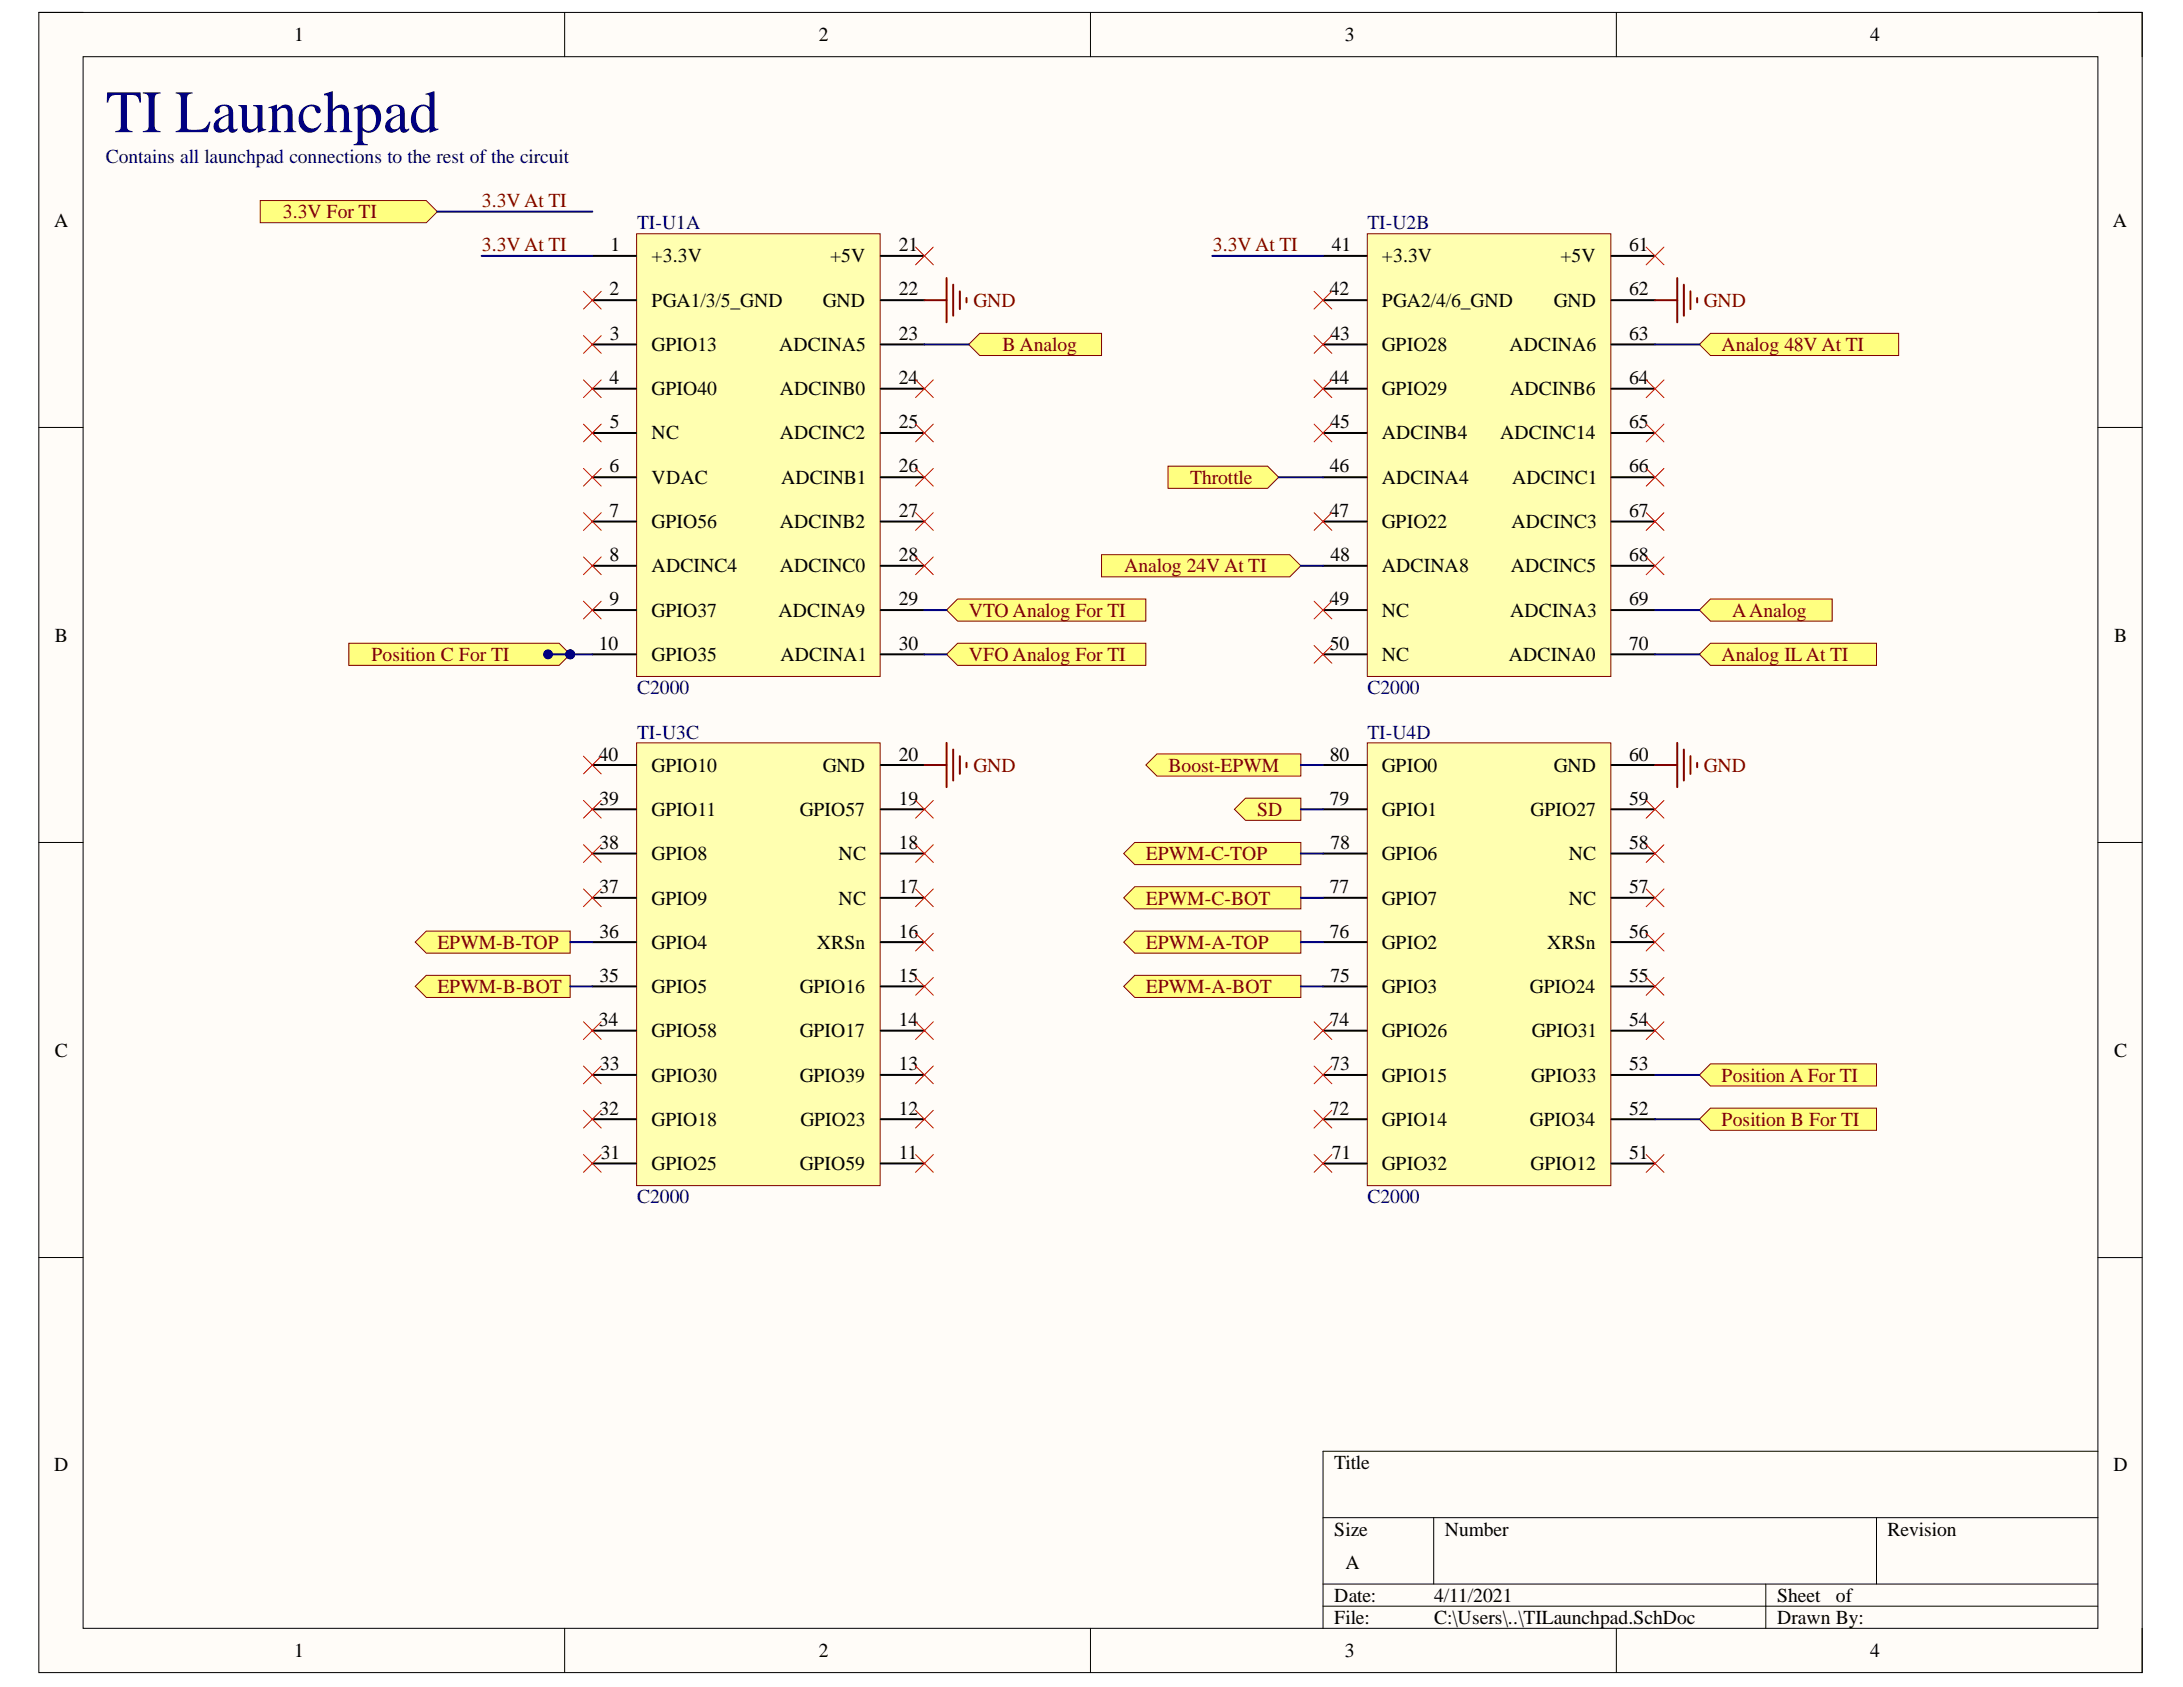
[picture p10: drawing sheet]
<svg xmlns="http://www.w3.org/2000/svg" width="279mm" height="216mm" viewBox="0 0 279 216" stroke-linecap="round" stroke-linejoin="round" font-family="sans-serif">
<defs><g id="words">
<text font-size="7.7" fill="#000080" x="13.5" y="16.9">TI Launchpad</text>
<g font-size="2.5">
<text x="37.6" y="5.2">1</text>
<text x="104.8" y="5.2">2</text>
<text x="172.1" y="5.2">3</text>
<text x="239.4" y="5.2">4</text>
<text x="6.9" y="29">A</text>
<text x="270.4" y="29">A</text>
<text x="78.2" y="32.1">1</text>
<text x="83.4" y="33.6">+3.3V</text>
<text x="106.2" y="33.6">+5V</text>
<text x="115" y="32.1">21</text>
<text x="170.4" y="32.1">41</text>
<text x="176.9" y="33.6">+3.3V</text>
<text x="199.7" y="33.6">+5V</text>
<text x="208.5" y="32.1">61</text>
<text x="78" y="37.8">2</text>
<text x="83.4" y="39.2">PGA1/3/5_GND</text>
<text x="105.3" y="39.2">GND</text>
<text x="115" y="37.8">22</text>
<text x="170.2" y="37.8">42</text>
<text x="176.9" y="39.2">PGA2/4/6_GND</text>
<text x="198.9" y="39.2">GND</text>
<text x="208.5" y="37.8">62</text>
<text x="78.1" y="43.5">3</text>
<text x="83.4" y="44.9">GPIO13</text>
<text x="99.7" y="44.9">ADCINA5</text>
<text x="115" y="43.5">23</text>
<text x="170.3" y="43.5">43</text>
<text x="176.9" y="44.9">GPIO28</text>
<text x="193.2" y="44.9">ADCINA6</text>
<text x="208.5" y="43.5">63</text>
<text x="78" y="49.1">4</text>
<text x="83.4" y="50.6">GPIO40</text>
<text x="99.8" y="50.6">ADCINB0</text>
<text x="115" y="49.1">24</text>
<text x="170.2" y="49.1">44</text>
<text x="176.9" y="50.6">GPIO29</text>
<text x="193.3" y="50.6">ADCINB6</text>
<text x="208.5" y="49.1">64</text>
<text x="78.1" y="54.8">5</text>
<text x="83.4" y="56.2">NC</text>
<text x="99.8" y="56.2">ADCINC2</text>
<text x="115" y="54.8">25</text>
<text x="170.3" y="54.8">45</text>
<text x="176.9" y="56.2">ADCINB4</text>
<text x="192" y="56.2">ADCINC14</text>
<text x="208.5" y="54.8">65</text>
<text x="78" y="60.5">6</text>
<text x="83.4" y="61.9">VDAC</text>
<text x="100" y="61.9">ADCINB1</text>
<text x="115" y="60.5">26</text>
<text x="170.2" y="60.5">46</text>
<text x="176.9" y="61.9">ADCINA4</text>
<text x="193.5" y="61.9">ADCINC1</text>
<text x="208.5" y="60.5">66</text>
<text x="78" y="66.1">7</text>
<text x="78" y="71.8">8</text>
<text x="83.4" y="67.6">GPIO56</text>
<text x="99.8" y="67.6">ADCINB2</text>
<text x="115" y="66.1">27</text>
<text x="115" y="71.8">28</text>
<text x="170.2" y="66.1">47</text>
<text x="170.3" y="71.8">48</text>
<text x="176.9" y="67.6">GPIO22</text>
<text x="193.4" y="67.6">ADCINC3</text>
<text x="208.5" y="66.1">67</text>
<text x="208.5" y="71.8">68</text>
<text x="78" y="77.5">9</text>
<text x="83.4" y="73.2">ADCINC4</text>
<text x="99.8" y="73.2">ADCINC0</text>
<text x="115" y="77.5">29</text>
<text x="170.2" y="77.5">49</text>
<text x="176.9" y="73.2">ADCINA8</text>
<text x="193.4" y="73.2">ADCINC5</text>
<text x="208.5" y="77.5">69</text>
<text x="7" y="82.1">B</text>
<text x="76.6" y="83.1">10</text>
<text x="83.4" y="78.9">GPIO37</text>
<text x="99.6" y="78.9">ADCINA9</text>
<text x="115" y="83.1">30</text>
<text x="170.2" y="83.1">50</text>
<text x="176.9" y="78.9">NC</text>
<text x="193.3" y="78.9">ADCINA3</text>
<text x="208.5" y="83.1">70</text>
<text x="270.6" y="82.1">B</text>
<text x="83.4" y="84.6">GPIO35</text>
<text x="99.9" y="84.6">ADCINA1</text>
<text x="176.9" y="84.6">NC</text>
<text x="193.1" y="84.6">ADCINA0</text>
<text x="76.6" y="97.3">40</text>
<text x="83.4" y="98.8">GPIO10</text>
<text x="105.3" y="98.8">GND</text>
<text x="115" y="97.3">20</text>
<text x="170.2" y="97.3">80</text>
<text x="176.9" y="98.8">GPIO0</text>
<text x="198.9" y="98.8">GND</text>
<text x="208.5" y="97.3">60</text>
<text x="76.7" y="103">39</text>
<text x="83.4" y="104.4">GPIO11</text>
<text x="102.3" y="104.4">GPIO57</text>
<text x="115" y="103">19</text>
<text x="170.2" y="103">79</text>
<text x="176.9" y="104.4">GPIO1</text>
<text x="195.9" y="104.4">GPIO27</text>
<text x="208.5" y="103">59</text>
<text x="76.7" y="108.7">38</text>
<text x="83.4" y="110.1">GPIO8</text>
<text x="107.3" y="110.1">NC</text>
<text x="115" y="108.7">18</text>
<text x="170.3" y="108.7">78</text>
<text x="176.9" y="110.1">GPIO6</text>
<text x="200.8" y="110.1">NC</text>
<text x="208.5" y="108.7">58</text>
<text x="76.7" y="114.3">37</text>
<text x="76.7" y="120">36</text>
<text x="83.4" y="115.8">GPIO9</text>
<text x="107.3" y="115.8">NC</text>
<text x="115" y="114.3">17</text>
<text x="115" y="120">16</text>
<text x="170.2" y="114.3">77</text>
<text x="170.2" y="120">76</text>
<text x="176.9" y="115.8">GPIO7</text>
<text x="200.8" y="115.8">NC</text>
<text x="208.5" y="114.3">57</text>
<text x="208.5" y="120">56</text>
<text x="76.7" y="125.7">35</text>
<text x="83.4" y="121.4">GPIO4</text>
<text x="104.5" y="121.4">XRSn</text>
<text x="115" y="125.7">15</text>
<text x="170.3" y="125.7">75</text>
<text x="176.9" y="121.4">GPIO2</text>
<text x="198" y="121.4">XRSn</text>
<text x="208.5" y="125.7">55</text>
<text x="76.6" y="131.3">34</text>
<text x="83.4" y="127.1">GPIO5</text>
<text x="102.3" y="127.1">GPIO16</text>
<text x="115" y="131.3">14</text>
<text x="170.2" y="131.3">74</text>
<text x="176.9" y="127.1">GPIO3</text>
<text x="195.8" y="127.1">GPIO24</text>
<text x="208.5" y="131.3">54</text>
<text x="7" y="135.2">C</text>
<text x="76.8" y="137">33</text>
<text x="83.4" y="132.8">GPIO58</text>
<text x="102.3" y="132.8">GPIO17</text>
<text x="115" y="137">13</text>
<text x="170.3" y="137">73</text>
<text x="176.9" y="132.8">GPIO26</text>
<text x="196.1" y="132.8">GPIO31</text>
<text x="208.5" y="137">53</text>
<text x="270.6" y="135.2">C</text>
<text x="76.7" y="142.7">32</text>
<text x="83.4" y="138.4">GPIO30</text>
<text x="102.3" y="138.4">GPIO39</text>
<text x="115" y="142.7">12</text>
<text x="170.2" y="142.7">72</text>
<text x="176.9" y="138.4">GPIO15</text>
<text x="196" y="138.4">GPIO33</text>
<text x="208.5" y="142.7">52</text>
<text x="76.9" y="148.3">31</text>
<text x="83.4" y="144.1">GPIO18</text>
<text x="83.4" y="149.8">GPIO25</text>
<text x="102.3" y="149.8">GPIO59</text>
<text x="102.4" y="144.1">GPIO23</text>
<text x="115" y="148.3">11</text>
<text x="170.4" y="148.3">71</text>
<text x="176.9" y="144.1">GPIO14</text>
<text x="176.9" y="149.8">GPIO32</text>
<text x="195.8" y="144.1">GPIO34</text>
<text x="195.9" y="149.8">GPIO12</text>
<text x="208.5" y="148.3">51</text>
<text x="6.9" y="188.3">D</text>
<text x="170.8" y="188">Title</text>
<text x="270.5" y="188.3">D</text>
<text x="170.8" y="196.5">Size</text>
<text x="184.9" y="196.5">Number</text>
<text x="241.6" y="196.5">Revision</text>
<text x="172.2" y="200.7">A</text>
<text x="170.8" y="205">Date:</text>
<text x="170.8" y="207.9">File:</text>
<text x="183.6" y="205">4/11/2021</text>
<text x="183.6" y="207.9">C:\Users\..\TILaunchpad.SchDoc</text>
<text x="227.5" y="205">Sheet</text>
<text x="227.5" y="207.9">Drawn By:</text>
<text x="235" y="205">of</text>
<text x="37.6" y="212.1">1</text>
<text x="104.8" y="212.1">2</text>
<text x="172.1" y="212.1">3</text>
<text x="239.4" y="212.1">4</text>
</g>
<g font-size="2.5" fill="#000080">
<text x="13.5" y="20.8">Contains all launchpad connections to the rest of the circuit</text>
<text x="81.5" y="29.3">TI-U1A</text>
<text x="175" y="29.3">TI-U2B</text>
<text x="81.5" y="88.8">C2000</text>
<text x="175" y="88.8">C2000</text>
<text x="81.5" y="94.5">TI-U3C</text>
<text x="175" y="94.5">TI-U4D</text>
<text x="81.5" y="154">C2000</text>
<text x="175" y="154">C2000</text>
</g>
<g font-size="2.5" fill="#800000">
<text x="36.2" y="27.9">3.3V For TI</text>
<text x="61.7" y="26.5">3.3V At TI</text>
<text x="61.7" y="32.1">3.3V At TI</text>
<text x="155.2" y="32.1">3.3V At TI</text>
<text x="124.6" y="39.2">GND</text>
<text x="218.1" y="39.2">GND</text>
<text x="128.3" y="44.9">B Analog</text>
<text x="220.3" y="44.9">Analog 48V At TI</text>
<text x="152.3" y="61.9">Throttle</text>
<text x="143.9" y="73.2">Analog 24V At TI</text>
<text x="124" y="78.9">VTO Analog For TI</text>
<text x="221.7" y="78.9">AAnalog</text>
<text x="47.5" y="84.6">Position C For TI</text>
<text x="124" y="84.6">VFO Analog For TI</text>
<text x="220.3" y="84.6">Analog IL At TI</text>
<text x="124.6" y="98.8">GND</text>
<text x="149.5" y="98.8">Boost-EPWM</text>
<text x="218.1" y="98.8">GND</text>
<text x="160.9" y="104.4">SD</text>
<text x="146.7" y="110.1">EPWM-C-TOP</text>
<text x="146.7" y="115.8">EPWM-C-BOT</text>
<text x="56" y="121.4">EPWM-B-TOP</text>
<text x="146.7" y="121.4">EPWM-A-TOP</text>
<text x="56" y="127.1">EPWM-B-BOT</text>
<text x="146.7" y="127.1">EPWM-A-BOT</text>
<text x="220.3" y="138.4">Position A For TI</text>
<text x="220.3" y="144.1">Position B For TI</text>
</g>
</g></defs>
<path d="M5 1.6h269.2v212.5h-269.2z" fill-rule="evenodd" fill="#fffcf8"/>
<path d="M5 1.6h269.2v212.5h-269.2z" fill="none" stroke="#000" stroke-width=".13"/>
<path d="M10.6 7.3h257.9v201.1h-257.9z" fill-rule="evenodd" fill="#fffcf8"/>
<g fill="none" stroke="#000" stroke-width=".13">
<path d="M5 1.6h5.6M10.6 7.3h257.9v201.1h-257.9zM72.3 1.6v5.7M139.6 1.6v5.7M206.9 1.6v5.7M268.5 1.6h5.7v5.7M5 54.7h5.6M268.5 54.7h5.7M5 107.8h5.6M268.5 107.8h5.7M5 160.9h5.6M268.5 160.9h5.7"/>
<path d="M169.3 194.2h99.2M183.5 194.2v8.5M240.2 194.2v8.5M268.5 185.7h-99.2v22.7M72.3 208.4v5.7M139.6 208.4v5.7M169.3 202.7h99.2M169.3 205.6h99.2M206.9 208.4v5.7M226 202.7v5.7M274.2 208.4v5.7"/>
</g>
<path d="M81.5 29.9h31.1v56.7h-31.1z" fill-rule="evenodd" fill="#ffffb0"/>
<path d="M81.5 29.9h31.1v56.7h-31.1z" fill="none" stroke="#800000" stroke-width=".13"/>
<g fill="none" stroke="#000" stroke-width=".26">
<path d="M75.8 38.4h5.6M75.8 32.8h5.6M112.7 38.4h5.6M112.7 32.8h5.6M75.8 44.1h5.6M75.8 49.7h5.6M75.8 55.4h5.6M112.7 44.1h5.6M112.7 49.7h5.6M112.7 55.4h5.6M75.8 61.1h5.6M75.8 66.7h5.6"/>
<path d="M75.8 72.4h5.6M75.8 78.1h5.6M112.7 61.1h5.6M112.7 66.7h5.6M112.7 72.4h5.6M112.7 78.1h5.6M75.8 83.7h5.6M112.7 83.7h5.6"/>
</g>
<path d="M175 29.9h31.2v56.7h-31.2z" fill-rule="evenodd" fill="#ffffb0"/>
<path d="M175 29.9h31.2v56.7h-31.2z" fill="none" stroke="#800000" stroke-width=".13"/>
<g fill="none" stroke="#000" stroke-width=".26">
<path d="M169.3 38.4h5.6M169.3 32.8h5.6M206.3 38.4h5.5M206.3 32.8h5.5M169.3 44.1h5.6M169.3 49.7h5.6M169.3 55.4h5.6M206.3 44.1h5.5M206.3 49.7h5.5M206.3 55.4h5.5M169.3 61.1h5.6M169.3 66.7h5.6"/>
<path d="M169.3 72.4h5.6M169.3 78.1h5.6M206.3 61.1h5.5M206.3 66.7h5.5M206.3 72.4h5.5M206.3 78.1h5.5M169.3 83.7h5.6M206.3 83.7h5.5"/>
</g>
<path d="M81.5 95.1h31.1v56.6h-31.1z" fill-rule="evenodd" fill="#ffffb0"/>
<path d="M81.5 95.1h31.1v56.6h-31.1z" fill="none" stroke="#800000" stroke-width=".13"/>
<g fill="none" stroke="#000" stroke-width=".26">
<path d="M75.8 97.9h5.6M112.7 97.9h5.6M75.8 103.6h5.6M75.8 109.2h5.6M75.8 114.9h5.6M112.7 103.6h5.6M112.7 109.2h5.6M112.7 114.9h5.6M75.8 120.6h5.6M75.8 126.2h5.6M75.8 131.9h5.6M75.8 137.6h5.6"/>
<path d="M112.7 120.6h5.6M112.7 126.2h5.6M112.7 131.9h5.6M112.7 137.6h5.6M75.8 143.2h5.6M75.8 148.9h5.6M112.7 143.2h5.6M112.7 148.9h5.6"/>
</g>
<path d="M175 95.1h31.2v56.6h-31.2z" fill-rule="evenodd" fill="#ffffb0"/>
<path d="M175 95.1h31.2v56.6h-31.2z" fill="none" stroke="#800000" stroke-width=".13"/>
<g fill="none" stroke="#000" stroke-width=".26">
<path d="M169.3 97.9h5.6M206.3 97.9h5.5M169.3 103.6h5.6M169.3 109.2h5.6M169.3 114.9h5.6M206.3 103.6h5.5M206.3 109.2h5.5M206.3 114.9h5.5M169.3 120.6h5.6M169.3 126.2h5.6M169.3 131.9h5.6M169.3 137.6h5.6"/>
<path d="M206.3 120.6h5.5M206.3 126.2h5.5M206.3 131.9h5.5M206.3 137.6h5.5M169.3 143.2h5.6M169.3 148.9h5.6M206.3 143.2h5.5M206.3 148.9h5.5"/>
</g>
<path d="M217.5 137.6l1.4-1.4h21.3v2.8h-21.3z" fill-rule="evenodd" fill="#ffff80"/>
<path d="M217.5 137.6l1.4-1.4h21.3v2.8h-21.3z" fill="none" stroke="#800000" stroke-width=".13"/>
<path d="M217.5 143.2l1.4-1.4h21.3v2.9h-21.3z" fill-rule="evenodd" fill="#ffff80"/>
<path d="M217.5 143.2l1.4-1.4h21.3v2.9h-21.3z" fill="none" stroke="#800000" stroke-width=".13"/>
<path d="M44.6 82.3h27l1.4 1.4-1.4 1.5h-27z" fill-rule="evenodd" fill="#ffff80"/>
<path d="M44.6 82.3h27l1.4 1.4-1.4 1.5h-27z" fill="none" stroke="#800000" stroke-width=".13"/>
<circle cx="73" cy="83.7" r=".57" fill="#000080"/>
<circle cx="73" cy="83.7" r=".57" fill="none" stroke="#000080" stroke-width=".13"/>
<path d="M146.7 97.9l1.4-1.4h18.4v2.8h-18.4z" fill-rule="evenodd" fill="#ffff80"/>
<path d="M146.7 97.9l1.4-1.4h18.4v2.8h-18.4z" fill="none" stroke="#800000" stroke-width=".13"/>
<path d="M158 103.6l1.4-1.4h7.1v2.8h-7.1z" fill-rule="evenodd" fill="#ffff80"/>
<path d="M158 103.6l1.4-1.4h7.1v2.8h-7.1z" fill="none" stroke="#800000" stroke-width=".13"/>
<path d="M143.8 109.2l1.4-1.4h21.3v2.9h-21.3z" fill-rule="evenodd" fill="#ffff80"/>
<path d="M143.8 109.2l1.4-1.4h21.3v2.9h-21.3z" fill="none" stroke="#800000" stroke-width=".13"/>
<path d="M145.2 113.5h21.3v2.8h-21.3l-1.4-1.4z" fill-rule="evenodd" fill="#ffff80"/>
<path d="M145.2 113.5h21.3v2.8h-21.3l-1.4-1.4z" fill="none" stroke="#800000" stroke-width=".13"/>
<path d="M143.8 120.6l1.4-1.4h21.3v2.8h-21.3z" fill-rule="evenodd" fill="#ffff80"/>
<path d="M143.8 120.6l1.4-1.4h21.3v2.8h-21.3z" fill="none" stroke="#800000" stroke-width=".13"/>
<path d="M143.8 126.2l1.4-1.4h21.3v2.9h-21.3z" fill-rule="evenodd" fill="#ffff80"/>
<path d="M143.8 126.2l1.4-1.4h21.3v2.9h-21.3z" fill="none" stroke="#800000" stroke-width=".13"/>
<path d="M53.1 120.6l1.5-1.4h18.4v2.8h-18.4z" fill-rule="evenodd" fill="#ffff80"/>
<path d="M53.1 120.6l1.5-1.4h18.4v2.8h-18.4z" fill="none" stroke="#800000" stroke-width=".13"/>
<path d="M53.1 126.2l1.5-1.4h18.4v2.9h-18.4z" fill-rule="evenodd" fill="#ffff80"/>
<path d="M53.1 126.2l1.5-1.4h18.4v2.9h-18.4z" fill="none" stroke="#800000" stroke-width=".13"/>
<path d="M124 44.1l1.4-1.4h15.6v2.8h-15.6z" fill-rule="evenodd" fill="#ffff80"/>
<path d="M124 44.1l1.4-1.4h15.6v2.8h-15.6z" fill="none" stroke="#800000" stroke-width=".13"/>
<path d="M217.5 78.1l1.4-1.4h15.6v2.8h-15.6z" fill-rule="evenodd" fill="#ffff80"/>
<path d="M217.5 78.1l1.4-1.4h15.6v2.8h-15.6z" fill="none" stroke="#800000" stroke-width=".13"/>
<path d="M217.5 44.1l1.4-1.4h24.1v2.8h-24.1z" fill-rule="evenodd" fill="#ffff80"/>
<path d="M217.5 44.1l1.4-1.4h24.1v2.8h-24.1z" fill="none" stroke="#800000" stroke-width=".13"/>
<path d="M217.5 83.7l1.4-1.4h21.3v2.9h-21.3z" fill-rule="evenodd" fill="#ffff80"/>
<path d="M217.5 83.7l1.4-1.4h21.3v2.9h-21.3z" fill="none" stroke="#800000" stroke-width=".13"/>
<g fill="none" stroke="#800000" stroke-width=".26">
<path d="M118.3 38.4h2.8M121.1 35.6v5.6M122 36.4v4M122.9 37.3v2.3M123.7 38.1v.6M211.8 38.4h2.9M214.7 35.6v5.6M215.5 36.4v4M216.4 37.3v2.3M217.2 38.1v.6M118.3 97.9h2.8M121.1 95.1v5.6"/>
<path d="M122 95.9v4M122.9 96.8v2.2M123.7 97.6v.6M211.8 97.9h2.9M214.7 95.1v5.6M215.5 95.9v4M216.4 96.8v2.2M217.2 97.6v.6"/>
</g>
<g fill="none" stroke="#f00" stroke-width=".13">
<path d="M74.7 37.3l2.2 2.3M76.9 37.3l-2.2 2.3M117.2 31.6l2.3 2.3M119.5 31.6l-2.3 2.3M168.2 37.3l2.3 2.3M170.5 37.3l-2.3 2.3M210.7 31.6l2.3 2.3M213 31.6l-2.3 2.3M74.7 43l2.2 2.2M74.7 48.6l2.2 2.3M74.7 54.3l2.2 2.2M74.7 59.9l2.2 2.3"/>
<path d="M76.9 43l-2.2 2.2M76.9 48.6l-2.2 2.3M76.9 54.3l-2.2 2.2M76.9 59.9l-2.2 2.3M117.2 59.9l2.3 2.3M117.2 54.3l2.3 2.2M117.2 48.6l2.3 2.3M119.5 59.9l-2.3 2.3M119.5 54.3l-2.3 2.2M119.5 48.6l-2.3 2.3M168.2 43l2.3 2.2M168.2 48.6l2.3 2.3"/>
<path d="M168.2 54.3l2.3 2.2M170.5 43l-2.3 2.2M170.5 48.6l-2.3 2.3M170.5 54.3l-2.3 2.2M210.7 59.9l2.3 2.3M210.7 54.3l2.3 2.3M210.7 48.6l2.3 2.3M213 59.9l-2.3 2.3M213 54.3l-2.3 2.3M213 48.6l-2.3 2.3M74.7 65.6l2.2 2.3M74.7 71.3l2.2 2.2"/>
<path d="M74.7 76.9l2.2 2.3M76.9 65.6l-2.2 2.3M76.9 71.3l-2.2 2.2M76.9 76.9l-2.2 2.3M117.2 71.3l2.3 2.2M117.2 65.6l2.3 2.3M119.5 71.3l-2.3 2.2M119.5 65.6l-2.3 2.3M168.2 65.6l2.3 2.3M168.2 76.9l2.3 2.3M170.5 65.6l-2.3 2.3M170.5 76.9l-2.3 2.3"/>
<path d="M210.7 71.3l2.3 2.3M210.7 65.6l2.3 2.3M213 71.3l-2.3 2.3M213 65.6l-2.3 2.3M74.7 96.8l2.2 2.2M76.9 96.8l-2.2 2.2M168.2 82.6l2.3 2.3M170.5 82.6l-2.3 2.3M74.7 102.4l2.2 2.3M74.7 108.1l2.2 2.3M74.7 113.8l2.2 2.2M76.9 102.4l-2.2 2.3"/>
<path d="M76.9 108.1l-2.2 2.3M76.9 113.8l-2.2 2.2M117.2 119.4l2.3 2.3M117.2 113.8l2.3 2.2M117.2 108.1l2.3 2.3M117.2 102.4l2.3 2.3M119.5 119.4l-2.3 2.3M119.5 113.8l-2.3 2.2M119.5 108.1l-2.3 2.3M119.5 102.4l-2.3 2.3M210.7 102.4l2.3 2.3M210.7 108.1l2.3 2.3"/>
<path d="M210.7 113.8l2.3 2.2M210.7 119.4l2.3 2.3M213 102.4l-2.3 2.3M213 108.1l-2.3 2.3M213 113.8l-2.3 2.2M213 119.4l-2.3 2.3M74.7 130.8l2.2 2.2M74.7 136.4l2.2 2.3M76.9 130.8l-2.2 2.2M76.9 136.4l-2.2 2.3M117.2 136.4l2.3 2.3M117.2 130.8l2.3 2.2"/>
<path d="M117.2 125.1l2.3 2.3M119.5 136.4l-2.3 2.3M119.5 130.8l-2.3 2.2M119.5 125.1l-2.3 2.3M168.2 136.4l2.3 2.3M168.2 130.8l2.3 2.2M170.5 136.4l-2.3 2.3M170.5 130.8l-2.3 2.2M210.7 125.1l2.3 2.3M210.7 130.8l2.3 2.2M213 125.1l-2.3 2.3M213 130.8l-2.3 2.2"/>
<path d="M74.7 142.1l2.2 2.3M74.7 147.8l2.2 2.2M76.9 142.1l-2.2 2.3M76.9 147.8l-2.2 2.2M117.2 147.8l2.3 2.2M117.2 142.1l2.3 2.3M119.5 147.8l-2.3 2.2M119.5 142.1l-2.3 2.3M168.2 147.8l2.3 2.2M168.2 142.1l2.3 2.3M170.5 147.8l-2.3 2.2M170.5 142.1l-2.3 2.3"/>
<path d="M210.7 147.8l2.3 2.2M213 147.8l-2.3 2.2"/>
</g>
<path d="M121.1 83.7l1.5-1.4h24.1v2.9h-24.1z" fill-rule="evenodd" fill="#ffff80"/>
<path d="M121.1 83.7l1.5-1.4h24.1v2.9h-24.1z" fill="none" stroke="#800000" stroke-width=".13"/>
<path d="M121.1 78.1l1.5-1.4h24.1v2.8h-24.1z" fill-rule="evenodd" fill="#ffff80"/>
<path d="M121.1 78.1l1.5-1.4h24.1v2.8h-24.1z" fill="none" stroke="#800000" stroke-width=".13"/>
<path d="M149.5 59.7h12.7l1.5 1.4-1.5 1.4h-12.7z" fill-rule="evenodd" fill="#ffff80"/>
<path d="M149.5 59.7h12.7l1.5 1.4-1.5 1.4h-12.7z" fill="none" stroke="#800000" stroke-width=".13"/>
<path d="M141 71h24.1l1.4 1.4-1.4 1.4h-24.1z" fill-rule="evenodd" fill="#ffff80"/>
<path d="M141 71h24.1l1.4 1.4-1.4 1.4h-24.1z" fill="none" stroke="#800000" stroke-width=".13"/>
<path d="M33.3 25.7h21.3l1.4 1.4-1.4 1.4h-21.3z" fill-rule="evenodd" fill="#ffff80"/>
<path d="M33.3 25.7h21.3l1.4 1.4-1.4 1.4h-21.3z" fill="none" stroke="#800000" stroke-width=".13"/>
<path d="M70.1 83.7h5.7" fill="none" stroke="#000080" stroke-width=".26"/>
<circle cx="70.1" cy="83.7" r=".57" fill="#000080"/>
<circle cx="70.1" cy="83.7" r=".57" fill="none" stroke="#000080" stroke-width=".13"/>
<circle cx="73" cy="83.7" r=".57" fill="#000080"/>
<circle cx="73" cy="83.7" r=".57" fill="none" stroke="#000080" stroke-width=".13"/>
<g fill="none" stroke="#000080" stroke-width=".26">
<path d="M56 27.1h19.8M61.6 32.8h14.2M155.2 32.8h14.1M118.3 44.1h5.7M211.8 44.1h5.7M118.3 78.1h2.8M163.7 61.1h5.6M166.5 72.4h2.8M211.8 78.1h5.7M118.3 83.7h2.8M166.5 97.9h2.8M211.8 83.7h5.7"/>
<path d="M166.5 103.6h2.8M166.5 109.2h2.8M166.5 114.9h2.8M73 120.6h2.8M73 126.2h2.8M166.5 120.6h2.8M166.5 126.2h2.8M211.8 137.6h5.7M211.8 143.2h5.7"/>
</g>
<use href="#words"/>
</svg>
